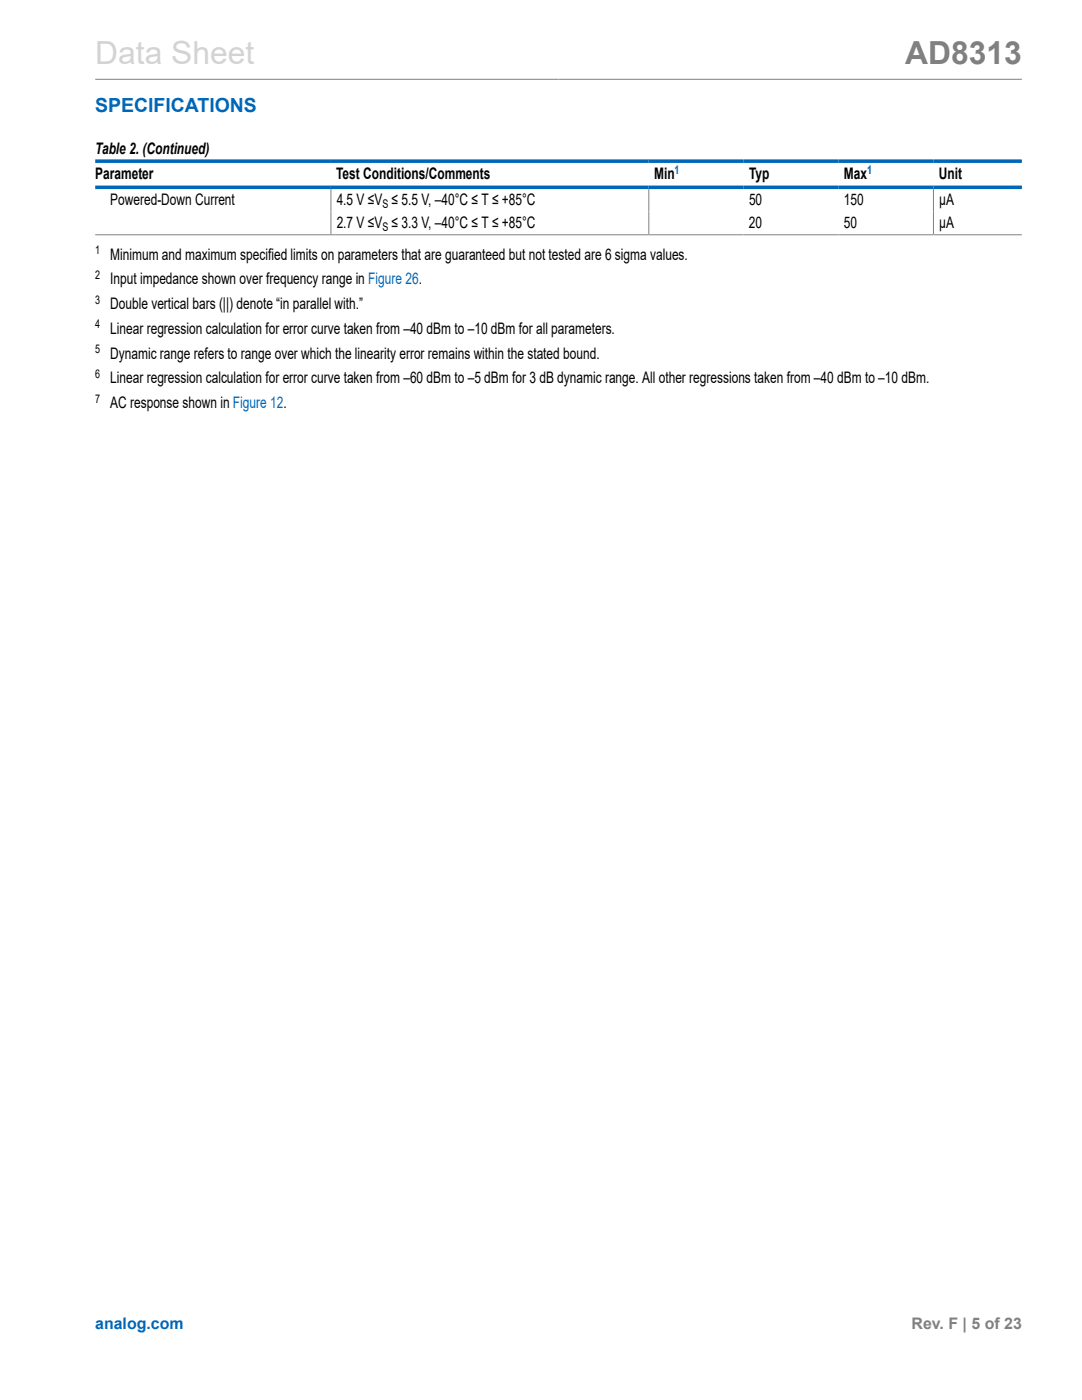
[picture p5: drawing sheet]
<svg xmlns="http://www.w3.org/2000/svg" width="216mm" height="279mm" viewBox="0 0 216 279" stroke-linecap="round" stroke-linejoin="round" font-family="sans-serif">
<defs><g id="words">
<text font-size="6.3" fill="#d3d3d3" x="19" y="12.7">Data Sheet</text>
<text font-size="6.3" fill="#808080" x="180.6" y="12.7">AD8313</text>
<text font-size="3.9" fill="#0067b8" x="19" y="22.3">SPECIFICATIONS</text>
<g font-size="3.2">
<text x="19" y="30.8">Table 2. (Continued)</text>
<text x="19" y="35.7">Parameter</text>
<text x="67.1" y="35.7">Test Conditions/Comments</text>
<text x="130.5" y="35.7">Min</text>
<text x="149.5" y="35.7">Typ</text>
<text x="168.4" y="35.7">Max</text>
<text x="187.3" y="35.7">Unit</text>
<text x="22" y="40.9">Powered-Down Current</text>
<text x="67.2" y="40.9">4.5 V ≤V ≤ 5.5 V, –40°C ≤ T ≤ +85°C</text>
<text x="149.5" y="40.9">50</text>
<text x="168.4" y="40.9">150</text>
<text x="187.4" y="40.9">µA</text>
<text x="67.2" y="45.4">2.7 V ≤V ≤ 3.3 V, –40°C ≤ T ≤ +85°C</text>
<text x="149.5" y="45.4">20</text>
<text x="168.4" y="45.4">50</text>
<text x="187.4" y="45.4">µA</text>
<text x="22" y="51.8">Minimum and maximum specified limits on parameters that are guaranteed but not tested are 6 sigma values.</text>
<text x="22" y="56.7">Input impedance shown over frequency range in Figure 26.</text>
<text x="22" y="61.7">Double vertical bars (||) denote “in parallel with.”</text>
<text x="22" y="71.5">Dynamic range refers to range over which the linearity error remains within the stated bound.</text>
<text x="22" y="66.6">Linear regression calculation for error curve taken from –40 dBm to –10 dBm for all parameters.</text>
<text x="22" y="76.5">Linear regression calculation for error curve taken from –60 dBm to –5 dBm for 3 dB dynamic range. All other regressions taken from –40 dBm to –10 dBm.</text>
<text x="22" y="81.4">AC response shown in Figure 12.</text>
</g>
<text font-size="3.2" fill="#0067b8" x="19" y="265.3">analog.com</text>
<text font-size="3.2" fill="#808080" x="181.9" y="265.3">Rev. F | 5 of 23</text>
<g font-size="2.4" fill="#0067b8">
<text x="134.6" y="34.6">1</text>
<text x="173" y="34.6">1</text>
</g>
<g font-size="2.4">
<text x="76.3" y="41.5">S</text>
<text x="76.3" y="46.1">S</text>
<text x="19" y="50.7">1</text>
<text x="19" y="55.7">2</text>
<text x="19" y="65.6">4</text>
<text x="19" y="60.6">3</text>
<text x="19" y="70.5">5</text>
<text x="19" y="75.4">6</text>
<text x="19" y="80.4">7</text>
</g>
</g></defs>
<path d="M19 15.8h184.9M66 37.7v9.1M129.5 37.7v9.1M186.3 37.7v9.1M19 46.9h184.9" fill="none" stroke="#808080" stroke-width=".2"/>
<path d="M19 32.2h184.9M19 37.4h184.9" fill="none" stroke="#0067b8" stroke-width=".71"/>
<use href="#words"/>
</svg>
